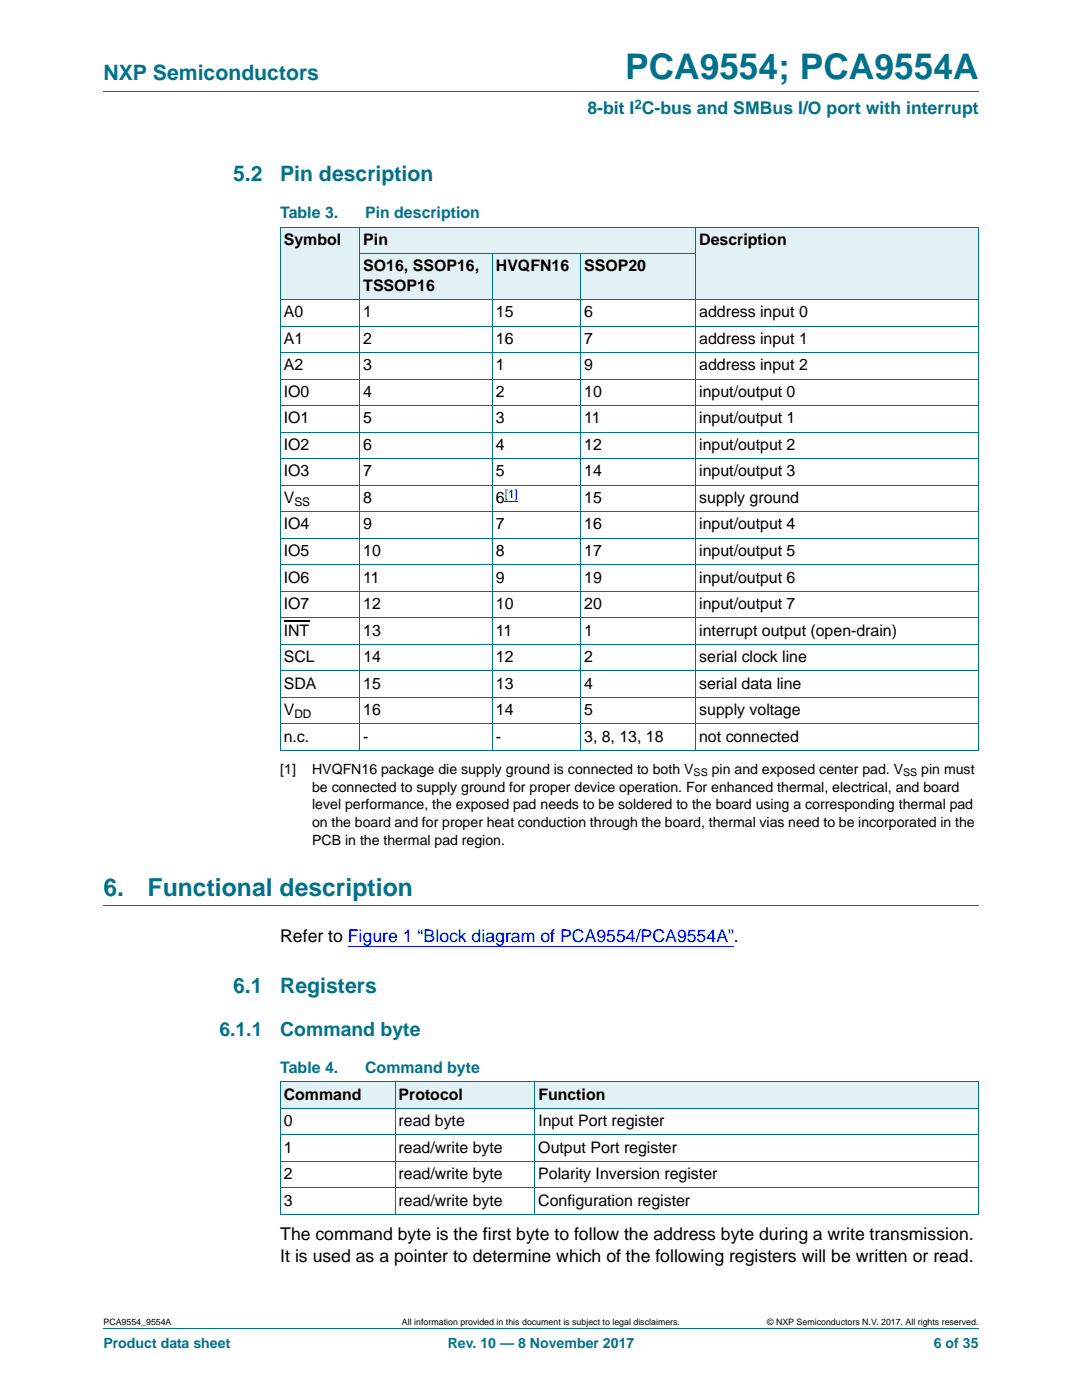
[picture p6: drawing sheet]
<svg xmlns="http://www.w3.org/2000/svg" width="216mm" height="279mm" viewBox="0 0 216 279" stroke-linecap="round" stroke-linejoin="round" font-family="sans-serif">
<defs><g id="words">
<text font-size="7" fill="#00718a" x="124.7" y="15.8">PCA9554; PCA9554A</text>
<g font-size="4.9" fill="#00718a">
<text x="20.6" y="178.8">6.</text>
<text x="29.5" y="178.8">Functional description</text>
</g>
<g font-size="4.2" fill="#00718a">
<text x="20.6" y="16">NXP Semiconductors</text>
<text x="46.5" y="36.2">5.2</text>
<text x="55.9" y="36.2">Pin description</text>
<text x="46.5" y="198.3">6.1</text>
<text x="55.9" y="198.3">Registers</text>
</g>
<g font-size="3.9" fill="#00718a">
<text x="43.8" y="206.8">6.1.1</text>
<text x="55.9" y="206.8">Command byte</text>
</g>
<text font-size="3.5" fill="#00718a" x="117.2" y="22.8">8-bit I C-bus and SMBus I/O port with interrupt</text>
<g font-size="3.5">
<text x="55.9" y="188.1">Refer to Figure 1 “Block diagram of PCA9554/PCA9554A”.</text>
<text x="55.9" y="247.5">The command byte is the first byte to follow the address byte during a write transmission.</text>
<text x="55.9" y="251.9">It is used as a pointer to determine which of the following registers will be written or read.</text>
</g>
<g font-size="3.2" fill="#00718a">
<text x="55.9" y="43.6">Table 3.</text>
<text x="72.9" y="43.6">Pin description</text>
<text x="55.9" y="214.1">Table 4.</text>
<text x="72.9" y="214.1">Command byte</text>
</g>
<g font-size="3.2">
<text x="56.6" y="48.9">Symbol</text>
<text x="72.5" y="48.9">Pin</text>
<text x="139.5" y="48.9">Description</text>
<text x="72.5" y="54.1">SO16, SSOP16,</text>
<text x="72.5" y="58">TSSOP16</text>
<text x="99" y="54.1">HVQFN16</text>
<text x="116.6" y="54.1">SSOP20</text>
<text x="56.6" y="63.3">A0</text>
<text x="72.5" y="63.3">1</text>
<text x="98.9" y="63.3">15</text>
<text x="116.6" y="63.3">6</text>
<text x="139.5" y="63.3">address input 0</text>
<text x="56.6" y="68.6">A1</text>
<text x="72.5" y="68.6">2</text>
<text x="98.9" y="68.6">16</text>
<text x="116.6" y="68.6">7</text>
<text x="139.5" y="68.6">address input 1</text>
<text x="56.6" y="73.9">A2</text>
<text x="72.5" y="73.9">3</text>
<text x="99" y="73.9">1</text>
<text x="116.6" y="73.9">9</text>
<text x="139.5" y="73.9">address input 2</text>
<text x="56.6" y="79.2">IO0</text>
<text x="72.5" y="79.2">4</text>
<text x="98.9" y="79.2">2</text>
<text x="116.6" y="79.2">10</text>
<text x="139.5" y="79.2">input/output 0</text>
<text x="56.6" y="84.5">IO1</text>
<text x="56.6" y="89.8">IO2</text>
<text x="72.5" y="84.5">5</text>
<text x="72.5" y="89.8">6</text>
<text x="98.9" y="84.5">3</text>
<text x="98.9" y="89.8">4</text>
<text x="116.6" y="84.5">11</text>
<text x="116.6" y="89.8">12</text>
<text x="139.5" y="84.5">input/output 1</text>
<text x="139.5" y="89.8">input/output 2</text>
<text x="56.6" y="95.1">IO3</text>
<text x="72.5" y="95.1">7</text>
<text x="98.9" y="95.1">5</text>
<text x="116.6" y="95.1">14</text>
<text x="139.5" y="95.1">input/output 3</text>
<text x="56.6" y="100.4">V</text>
<text x="72.5" y="100.4">8</text>
<text x="99" y="100.4">6</text>
<text x="116.6" y="100.4">15</text>
<text x="139.5" y="100.4">supply ground</text>
<text x="56.6" y="105.7">IO4</text>
<text x="72.5" y="105.7">9</text>
<text x="98.9" y="105.7">7</text>
<text x="116.6" y="105.7">16</text>
<text x="139.5" y="105.7">input/output 4</text>
<text x="56.6" y="111">IO5</text>
<text x="72.5" y="111">10</text>
<text x="98.9" y="111">8</text>
<text x="116.6" y="111">17</text>
<text x="139.5" y="111">input/output 5</text>
<text x="56.6" y="116.3">IO6</text>
<text x="72.5" y="116.3">11</text>
<text x="98.9" y="116.3">9</text>
<text x="116.6" y="116.3">19</text>
<text x="139.5" y="116.3">input/output 6</text>
<text x="56.6" y="121.5">IO7</text>
<text x="72.5" y="121.5">12</text>
<text x="98.9" y="121.5">10</text>
<text x="116.6" y="121.5">20</text>
<text x="139.5" y="121.5">input/output 7</text>
<text x="56.6" y="126.8">INT</text>
<text x="72.5" y="126.8">13</text>
<text x="99" y="126.8">11</text>
<text x="116.6" y="126.8">1</text>
<text x="139.5" y="126.8">interrupt output (open-drain)</text>
<text x="56.6" y="137.4">SDA</text>
<text x="56.6" y="132.1">SCL</text>
<text x="72.5" y="137.4">15</text>
<text x="72.5" y="132.1">14</text>
<text x="98.9" y="137.4">13</text>
<text x="99" y="132.1">12</text>
<text x="116.6" y="137.4">4</text>
<text x="116.6" y="132.1">2</text>
<text x="139.5" y="137.4">serial data line</text>
<text x="139.5" y="132.1">serial clock line</text>
<text x="56.6" y="142.7">V</text>
<text x="72.5" y="142.7">16</text>
<text x="99" y="142.7">14</text>
<text x="116.6" y="142.7">5</text>
<text x="139.5" y="142.7">supply voltage</text>
<text x="56.6" y="148">n.c.</text>
<text x="72.5" y="148">-</text>
<text x="98.9" y="148">-</text>
<text x="116.6" y="148">3, 8, 13, 18</text>
<text x="139.5" y="148">not connected</text>
<text x="56.6" y="219.4">Command</text>
<text x="79.5" y="219.4">Protocol</text>
<text x="107.4" y="219.4">Function</text>
<text x="56.6" y="224.7">0</text>
<text x="79.5" y="224.7">read byte</text>
<text x="107.4" y="224.7">Input Port register</text>
<text x="56.6" y="230">1</text>
<text x="79.5" y="230">read/write byte</text>
<text x="107.4" y="230">Output Port register</text>
<text x="56.6" y="235.3">2</text>
<text x="79.5" y="235.3">read/write byte</text>
<text x="107.4" y="235.3">Polarity Inversion register</text>
<text x="56.6" y="240.6">3</text>
<text x="79.5" y="240.6">read/write byte</text>
<text x="107.4" y="240.6">Configuration register</text>
</g>
<g font-size="2.8">
<text x="55.9" y="154.5">[1]</text>
<text x="62.3" y="154.5">HVQFN16 package die supply ground is connected to both V</text>
<text x="142" y="154.5">pin and exposed center pad. V</text>
<text x="183.8" y="154.5">pin must</text>
<text x="62.3" y="158">be connected to supply ground for proper device operation. For enhanced thermal, electrical, and board</text>
<text x="62.3" y="161.5">level performance, the exposed pad needs to be soldered to the board using a corresponding thermal pad</text>
<text x="62.3" y="165">on the board and for proper heat conduction through the board, thermal vias need to be incorporated in the</text>
<text x="62.3" y="168.6">PCB in the thermal pad region.</text>
</g>
<g font-size="2.8" fill="#00718a">
<text x="20.6" y="269.1">Product data sheet</text>
<text x="89.3" y="269.1">Rev. 10 — 8 November 2017</text>
<text x="186.3" y="269.1">6 of 35</text>
</g>
<text font-size="2.6" fill="#00718a" x="126.6" y="21.7">2</text>
<g font-size="2.4">
<text x="58.7" y="100.9">SS</text>
<text x="58.7" y="143.3">DD</text>
</g>
<text font-size="2.4" fill="#00f" x="100.7" y="99.4">[1]</text>
<g font-size="2.1">
<text x="138.4" y="155">SS</text>
<text x="180.2" y="155">SS</text>
</g>
<g font-size="1.8">
<text x="20.6" y="264.5">PCA9554_9554A</text>
<text x="80.2" y="264.5">All information provided in this document is subject to legal disclaimers.</text>
<text x="153.1" y="264.5">© NXP Semiconductors N.V. 2017. All rights reserved.</text>
</g>
</g></defs>
<path d="M20.6 18.2h174.7M20.6 180.8h174.7M20.6 265.1h174.7" fill="none" stroke="#00718a" stroke-width=".2"/>
<path d="M69.4 188.8h75.9" fill="none" stroke="#00f" stroke-width=".2"/>
<path d="M145.3 188.7h1.2v.2h-1.2z" fill="#00f"/>
<g fill="#e2f1f4">
<path d="M55.9 45.3h15.9v14.5h-15.9z"/>
<path d="M71.8 45.3h67v5.3h-67z"/>
<path d="M138.8 45.3h56.5v14.5h-56.5z"/>
<path d="M71.8 50.6h26.5v9.2h-26.5z"/>
<path d="M98.3 50.6h17.6v9.2h-17.6z"/>
<path d="M115.9 50.6h22.9v9.2h-22.9z"/>
</g>
<path d="M100.7 100.1h2.7" fill="none" stroke="#00f" stroke-width=".2"/>
<path d="M56.6 123.8h5.1" fill="none" stroke="#000" stroke-width=".23"/>
<g fill="none" stroke="#00718a" stroke-width=".2">
<path d="M55.9 45.3l139.4 .1v104.3M55.9 59.8h139.4M55.9 45.4v104.3M71.8 50.6h67.1M71.8 45.3v104.5M98.3 50.6v99.2M115.9 50.6v99.2M138.8 45.3v104.5M55.9 65.1h139.4M55.9 70.4h139.4M55.9 75.7h139.4M55.9 81h139.4"/>
<path d="M55.9 86.3h139.4M55.9 91.6h139.4M55.9 96.8h139.4M55.9 102.1h139.4M55.9 107.4h139.4M55.9 112.7h139.4M55.9 118h139.4M55.9 123.3h139.4M55.9 128.6h139.4M55.9 133.9h139.4M55.9 139.2h139.4M55.9 144.5h139.4"/>
<path d="M55.9 149.8h139.4"/>
</g>
<g fill="#e2f1f4">
<path d="M55.9 215.9h22.9v5.3h-22.9z"/>
<path d="M78.8 215.9h27.9v5.3h-27.9z"/>
<path d="M106.7 215.9h88.6v5.3h-88.6z"/>
</g>
<path d="M55.9 215.9h139.4M55.9 215.9v26.4M78.9 215.9v26.5M106.7 215.9v26.5M195.3 215.9v26.4M55.9 221.2h139.4M55.9 226.5h139.4M55.9 231.8h139.4M55.9 237.1h139.4M55.9 242.4h139.4" fill="none" stroke="#00718a" stroke-width=".2"/>
<use href="#words"/>
</svg>
